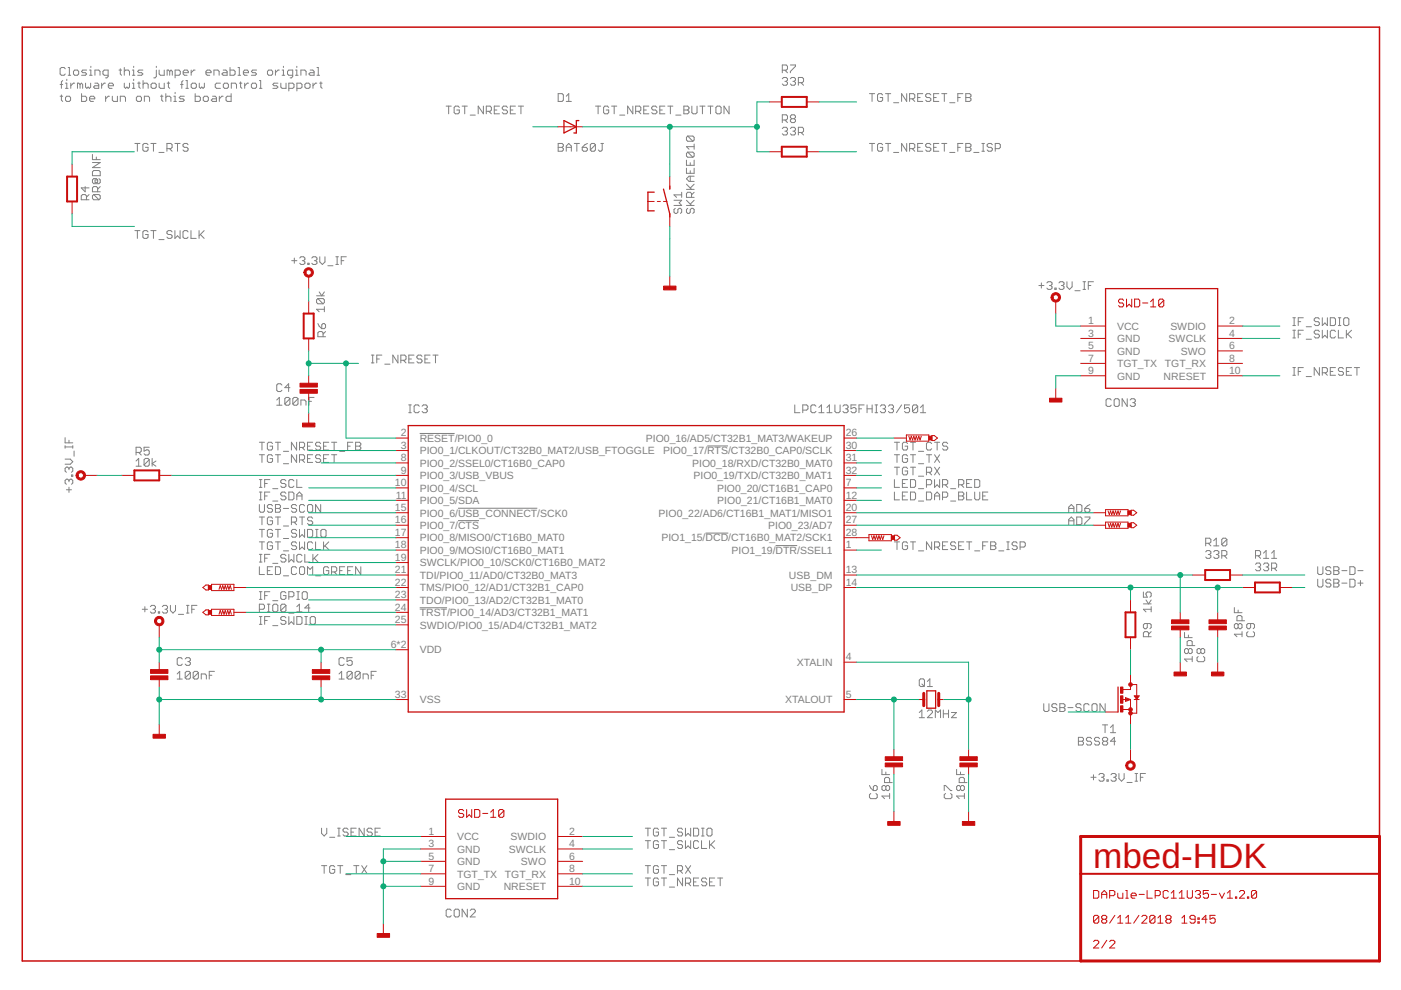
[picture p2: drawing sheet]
<svg xmlns="http://www.w3.org/2000/svg" width="297mm" height="210mm" viewBox="0 0 297 210" stroke-linecap="round" stroke-linejoin="round" font-family="sans-serif">
<defs><g id="words">
<text font-size="7.5" fill="#c90d0c" x="231.8" y="184">mbed-HDK</text>
<g font-size="2.2" fill="#808080">
<text x="230.7" y="68.8">1</text>
<text x="230.7" y="71.4">3</text>
<text x="236.8" y="69.9">VCC</text>
<text x="248.1" y="69.9">SWDIO</text>
<text x="260.6" y="68.8">2</text>
<text x="260.6" y="71.4">4</text>
<text x="230.7" y="74">5</text>
<text x="230.7" y="76.7">7</text>
<text x="236.8" y="72.6">GND</text>
<text x="236.8" y="75.2">GND</text>
<text x="236.8" y="77.8">TGT_TX</text>
<text x="247" y="77.8">TGT_RX</text>
<text x="247.8" y="72.6">SWCLK</text>
<text x="250.4" y="75.2">SWO</text>
<text x="260.6" y="74">6</text>
<text x="260.6" y="76.7">8</text>
<text x="230.7" y="79.3">9</text>
<text x="236.8" y="80.5">GND</text>
<text x="246.7" y="80.5">NRESET</text>
<text x="260.6" y="79.3">10</text>
<text x="85" y="92.5">2</text>
<text x="85" y="95.1">3</text>
<text x="89" y="93.7">RESET/PIO0_0</text>
<text x="136.9" y="93.7">PIO0_16/AD5/CT32B1_MAT3/WAKEUP</text>
<text x="179.3" y="92.5">26</text>
<text x="179.3" y="95.1">30</text>
<text x="85" y="97.8">8</text>
<text x="85" y="100.4">9</text>
<text x="89" y="96.3">PIO0_1/CLKOUT/CT32B0_MAT2/USB_FTOGGLE</text>
<text x="89" y="99">PIO0_2/SSEL0/CT16B0_CAP0</text>
<text x="89" y="101.6">PIO0_3/USB_VBUS</text>
<text x="140.6" y="96.3">PIO0_17/RTS/CT32B0_CAP0/SCLK</text>
<text x="146.8" y="99">PIO0_18/RXD/CT32B0_MAT0</text>
<text x="147" y="101.6">PIO0_19/TXD/CT32B0_MAT1</text>
<text x="179.3" y="97.8">31</text>
<text x="179.3" y="100.4">32</text>
<text x="83.7" y="103.1">10</text>
<text x="83.9" y="105.7">11</text>
<text x="89" y="104.2">PIO0_4/SCL</text>
<text x="89" y="106.9">PIO0_5/SDA</text>
<text x="152" y="104.2">PIO0_20/CT16B1_CAP0</text>
<text x="152.1" y="106.9">PIO0_21/CT16B1_MAT0</text>
<text x="179.3" y="103.1">7</text>
<text x="179.3" y="105.7">12</text>
<text x="83.7" y="108.3">15</text>
<text x="83.7" y="111">16</text>
<text x="83.7" y="113.6">17</text>
<text x="89" y="109.5">PIO0_6/USB_CONNECT/SCK0</text>
<text x="89" y="112.1">PIO0_7/CTS</text>
<text x="139.6" y="109.5">PIO0_22/AD6/CT16B1_MAT1/MISO1</text>
<text x="162.9" y="112.2">PIO0_23/AD7</text>
<text x="179.3" y="108.3">20</text>
<text x="179.3" y="111">27</text>
<text x="179.3" y="113.6">28</text>
<text x="83.7" y="116.3">18</text>
<text x="83.7" y="118.9">19</text>
<text x="89" y="114.8">PIO0_8/MISO0/CT16B0_MAT0</text>
<text x="89" y="117.4">PIO0_9/MOSI0/CT16B0_MAT1</text>
<text x="140.2" y="114.8">PIO1_15/DCD/CT16B0_MAT2/SCK1</text>
<text x="155.1" y="117.4">PIO1_19/DTR/SSEL1</text>
<text x="179.3" y="116.3">1</text>
<text x="83.7" y="121.5">21</text>
<text x="83.7" y="124.2">22</text>
<text x="89" y="120.1">SWCLK/PIO0_10/SCK0/CT16B0_MAT2</text>
<text x="89" y="122.7">TDI/PIO0_11/AD0/CT32B0_MAT3</text>
<text x="89" y="125.3">TMS/PIO0_12/AD1/CT32B1_CAP0</text>
<text x="167.3" y="122.7">USB_DM</text>
<text x="167.6" y="125.4">USB_DP</text>
<text x="179.3" y="121.5">13</text>
<text x="179.3" y="124.2">14</text>
<text x="83.7" y="126.8">23</text>
<text x="83.7" y="129.5">24</text>
<text x="89" y="128">TDO/PIO0_13/AD2/CT32B1_MAT0</text>
<text x="89" y="130.6">TRST/PIO0_14/AD3/CT32B1_MAT1</text>
<text x="82.9" y="137.4">6*2</text>
<text x="83.7" y="132.1">25</text>
<text x="89" y="133.3">SWDIO/PIO0_15/AD4/CT32B1_MAT2</text>
<text x="89" y="138.5">VDD</text>
<text x="168.9" y="141.2">XTALIN</text>
<text x="179.3" y="140">4</text>
<text x="83.7" y="147.9">33</text>
<text x="89" y="149.1">VSS</text>
<text x="166.5" y="149.1">XTALOUT</text>
<text x="179.3" y="147.9">5</text>
<text x="90.8" y="177">1</text>
<text x="90.8" y="179.6">3</text>
<text x="96.9" y="178.1">VCC</text>
<text x="108.2" y="178.1">SWDIO</text>
<text x="120.7" y="177">2</text>
<text x="120.7" y="179.6">4</text>
<text x="90.8" y="182.3">5</text>
<text x="90.8" y="184.9">7</text>
<text x="96.9" y="180.8">GND</text>
<text x="96.9" y="183.4">GND</text>
<text x="107.9" y="180.8">SWCLK</text>
<text x="110.4" y="183.4">SWO</text>
<text x="120.7" y="182.3">6</text>
<text x="120.7" y="184.9">8</text>
<text x="90.8" y="187.5">9</text>
<text x="96.9" y="186.1">TGT_TX</text>
<text x="96.9" y="188.7">GND</text>
<text x="106.8" y="188.7">NRESET</text>
<text x="107" y="186.1">TGT_RX</text>
<text x="120.7" y="187.5">10</text>
</g>
</g></defs>
<g fill="none" stroke="#808080" stroke-width=".21">
<path d="M12.7 17.9h.6M13.3 17.1l-.3 .3v1.3M13.8 14.6l-.2-.3h-.6l-.3 .3v1.1l.3 .3h.6l.2-.3M13.9 17.6h.3v1.1M13.9 18.7h.5M14.2 16.8v.3M14.5 14.3h.2v1.7M14.5 16h.5M15 17.6v1.1M15.8 17.6h-.2l-.6 .6M15.9 14.9h.5l.3 .2v.6l-.3 .3h-.5l-.3-.3v-.6zM17 17.9l-.3-.3h-.3v1.1"/>
<path d="M17 17.9v.8M17 17.9l.3-.3 .2 .3v.8M17.3 19.9v1.6h.8l.3-.3v-.5l-.3-.3h-.8M18.1 17.6v.9l.3 .2 .3-.2 .2 .2 .3-.2v-.9M18.4 14.9h-.9l-.2 .2 .2 .3h.6l.3 .3-.3 .3h-.8M19 16h.5M19 14.9h.3v1.1M19.3 14.1v.2M20.1 17.6h.6l.2 .3v.8h-.8l-.3-.2 .3-.3h.8M20.1 16v-1.1h.8l.3 .2v.9M21.5 17.6v1.1M22.4 17.6h-.3l-.6 .6"/>
<path d="M22.9 16h-.8l-.3-.3v-.6l.3-.2h.8v1.3l-.3 .3h-.2M23 18.2h1v-.3l-.2-.3h-.6l-.2 .3v.6l.2 .2h.6M25.2 14.9h.6M25.5 14.6v1.1l.3 .3M26.4 15.1l.2-.2h.6l.3 .2v.9M26.4 14.3v1.7M26.4 17.6v.9l.2 .2 .3-.2 .3 .2 .3-.2v-.9M28.1 16h.5M28.1 14.9h.2v1.1M28.1 17.6h.2v1.1M28.1 18.7h.5M28.3 14.1v.2"/>
<path d="M28.3 16.8v.3M29.2 17.6h.5M29.5 17.4v1.1l.2 .2M30.3 14.9h-.8l-.3 .2 .3 .3h.5l.3 .3-.3 .3h-.8M30.3 17.9l.3-.3h.6l.2 .3v.8M30.3 17.1v1.6M32 17.9l.3-.3h.6l.2 .3v.6l-.2 .2h-.6l-.3-.2zM33.1 14.9v1.3l-.2 .3h-.3M33.1 14.1v.2M33.7 14.9v.8l.3 .3h.8v-1.1M33.7 17.6v.9l.3 .2h.8v-1.1M35.2 19.9v1.6"/>
<path d="M35.4 17.6h.6M35.7 17.4v1.1l.3 .2M36 15.1l-.3-.2h-.3v1.1M36 15.1v.9M36 15.1l.3-.2 .2 .2v.9M37.1 16h.9l.2-.3v-.6l-.2-.2h-.9v1.6M37.1 19.6v.3M38.3 17.9h.5M38.8 17.1l-.3 .3v1.3M38.8 15.4h1.1v-.3l-.2-.2h-.6l-.3 .2v.6l.3 .3h.6M39.4 18.7h.5M39.4 17.1h.3v1.6"/>
<path d="M40.5 14.9v1.1M40.8 17.6h.6l.2 .3v.6l-.2 .2h-.6l-.3-.2v-.6zM41.4 14.9h-.3l-.6 .5M41.4 19.9v1.6h.8l.3-.3v-.5l-.3-.3h-.8M42.2 17.6v.9l.3 .2 .3-.2 .3 .2 .2-.2v-.9M43.7 15.4h1v-.3l-.2-.2h-.6l-.2 .2v.6l.2 .3h.6M45.4 16v-1.1h.8l.3 .2v.9M46.7 17.6h-.8l-.3 .3v.6l.3 .2h.8M47.3 14.9h.6l.3 .2v.9h-.9l-.2-.3 .2-.3h.9M47.6 17.6h.6l.2 .3v.6l-.2 .2h-.6l-.3-.2v-.6zM48.8 14.3v1.7h.8l.2-.3v-.6l-.2-.2h-.8M49 19.9v1.6h-.8l-.3-.3v-.5l.3-.3h.8"/>
<path d="M49 18.7v-1.1h.9l.2 .3v.8M50.5 14.3h.2v1.7M50.5 16h.5M50.8 17.6h.5M51 17.4v1.1l.3 .2M51.6 15.4h1.1v-.3l-.3-.2h-.5l-.3 .2v.6l.3 .3h.5M51.9 17.6v1.1M52.7 17.6h-.3l-.5 .6M53.6 17.6h.5l.3 .3v.6l-.3 .2h-.5l-.3-.2v-.6zM54.4 14.9h-.8l-.3 .2 .3 .3h.5l.3 .3-.3 .3h-.8M55 18.7h.5M55 17.1h.3v1.6"/>
<path d="M56.7 15.1l.3-.2h.5l.3 .2v.6l-.3 .3h-.5l-.3-.3zM58.4 14.9v1.1M58.9 17.6h-.8l-.3 .3 .3 .3h.6l.2 .3-.2 .2h-.9M59.2 14.9h-.3l-.5 .5M59.5 17.6v.9l.3 .2h.8v-1.1M59.8 16h.6M59.8 14.9h.3v1.1M60.1 14.1v.2M61.2 18.7h.9l.2-.2v-.6l-.2-.3h-.9v1.7M62.1 16h-.9l-.2-.3v-.6l.2-.2h.9v1.3l-.3 .3h-.3M62.7 16h.5M62.7 14.9h.2v1.1"/>
<path d="M62.9 14.1v.2M62.9 18.7h.9l.2-.2v-.6l-.2-.3h-.9v1.7M63.8 16v-1.1h.8l.3 .2v.9M64.9 17.6h.6l.2 .3v.6l-.2 .2h-.6l-.3-.2v-.6zM65.8 14.9h.5l.3 .2v.9h-.8l-.3-.3 .3-.3h.8M66.4 17.6v1.1M67.2 17.6h-.3l-.5 .6M67.2 14.3h.3v1.7M67.2 16h.6M67.8 17.6h.5M68 17.4v1.1l.3 .2M118.3 19.9h.9l.2 .2v1.1l-.2 .3h-.9z"/>
<path d="M165.9 16.7l.2-.3h.6l.3 .3v.3l-.3 .3M165.9 14.9h.8l.3-.3v-.5l-.3-.3h-.8v1.6M166.4 17.3h.3M166.4 14.9l.6 .5M166.7 17.3l.3 .2v.3l-.3 .3h-.6l-.2-.3M167.6 16.7l.3-.3h.5l.3 .3v.3l-.3 .3M167.6 13.8h1.1v.3l-1.1 1.1v.2M168.1 17.3h.3M168.4 17.3l.3 .2v.3l-.3 .3h-.5l-.3-.3M169.3 17.5h.8l.3-.2v-.6l-.3-.3h-.8v1.7M169.8 17.5l.6 .6M184.3 19.9h1.1"/>
<path d="M184.9 19.9v1.6M187.7 19.9h1.1M188.3 19.9v1.6M192.2 19.9v1.6l-1-1.6v1.6M195.6 19.9h-1v1.6h1M199.1 19.9h-1.1v1.6h1.1M199.7 19.9h1M200.2 19.9v1.6M204.2 19.9h-1.1v1.6M204.8 19.9h.8l.3 .2v.3l-.3 .3 .3 .3v.2l-.3 .3h-.8zM12.7 20.4h.6M13 20.1v1.1l.3 .3"/>
<path d="M14.2 20.4h.5l.3 .3v.5l-.3 .3h-.5l-.3-.3v-.5zM18.1 39.6v1.1l-.9-.9h1.7M19 21h1.1v-.3l-.3-.3h-.5l-.3 .3v.5l.3 .3h.5M19.6 32.7v1.1h1.7M19.6 34.5h1.7l-1.7 1h1.7M19.9 36.2h1.1l.3 .2v.9h-1.7v-.9zM20.2 38.1h.5v.6h-.5zM20.4 33.3v.5M21 37.9l.3 .2v.6l-.3 .2h-1.1l-.3-.2v-.6l.3-.2h.5l.3 .2M21.3 39.6l-.6 .5M22.4 20.4v1.1M23.2 20.4h-.3l-.5 .6"/>
<path d="M23.8 20.4v.8l.3 .3h.8v-1.1M25.5 21.5v-1.1h.8l.3 .3v.8M28.6 30.4h1.1M29.1 30.4v1.7M29.2 20.4h.5l.3 .3v.5l-.3 .3h-.5l-.3-.3v-.5zM30.6 21.5v-1.1h.8l.3 .3v.8M31.4 30.7l-.3-.3h-.5l-.3 .3v1.1l.3 .3h.5l.3-.3v-.6h-.6M32 30.4h1.1M32.5 30.4v1.7M33.7 32.3h1.1M34 20.4h.6M34.3 20.1v1.1l.3 .3"/>
<path d="M35.2 20.7l.2-.3h.6l.2 .3v.8M35.4 31.5h.8l.3-.3v-.5l-.3-.3h-.8v1.7M35.9 31.5l.6 .6M36.9 20.4h.2v1.1M36.9 21.5h.5M37.1 30.4h1.1M37.6 30.4v1.7M39.1 20.4h-.8l-.3 .3 .3 .3h.5l.3 .2-.3 .3h-.8M39.9 30.7l-.3-.3h-.5l-.3 .3v.3l.3 .2h.5l.3 .3v.3l-.3 .3h-.5l-.3-.3M43.4 20.4h.5l.3 .3v.5l-.3 .3h-.5l-.3-.3v-.5zM45.1 20.4h.5l.3 .3v.8h-.8l-.3-.3 .3-.2h.8M46.5 20.4v1.1"/>
<path d="M47.3 20.4h-.3l-.5 .6M94.6 22.5h1.1M95.1 22.5v1.6M97.4 22.8l-.3-.3h-.5l-.3 .3v1.1l.3 .2h.5l.3-.2v-.6h-.6M98 22.5h1.1M98.5 22.5v1.6M99.7 24.4h1.1M102.5 22.5v1.6l-1.1-1.6v1.6M103.1 23.6h.8l.3-.3v-.5l-.3-.3h-.8v1.6M103.6 23.6l.6 .5M104.8 23.3h.5M105.9 22.5h-1.1v1.6h1.1"/>
<path d="M107.6 22.8l-.3-.3h-.5l-.3 .3v.3l.3 .2h.5l.3 .3v.3l-.3 .2h-.5l-.3-.2M108.2 23.3h.6M109.3 22.5h-1.1v1.6h1.1M109.9 22.5h1.1M110.4 22.5v1.6M118.3 30.4h.9l.2 .3v.3l-.2 .2 .2 .3v.3l-.2 .3h-.9zM118.3 31.2h.9M120.1 21.5h1M120.1 31.2h1M120.1 32.1v-1.1l.5-.6 .5 .6v1.1M120.1 20.4l.5-.5v1.6M121.8 30.4h1.1"/>
<path d="M122.3 30.4v1.7M123.4 31.2h.9l.2 .3v.3l-.2 .3h-.6l-.3-.3zM124.5 30.4l-.5 .3-.6 .5M126.2 30.7l-.2-.3h-.6l-.2 .3v1.1M126.2 30.7v1.1l-.2 .3h-.6l-.2-.3M126.2 30.7l-1 1.1M126.3 22.5h1.1M126.8 22.5v1.6M127.4 30.4h.6M127.7 30.4v1.4l-.3 .3h-.3l-.2-.3M129.1 22.8l-.3-.3h-.6l-.2 .3v1.1l.2 .2h.6l.3-.2v-.6h-.6M129.7 22.5h1.1"/>
<path d="M130.2 22.5v1.6M131.4 24.4h1.1M134.2 22.5v1.6l-1.1-1.6v1.6M134.8 23.6h.8l.3-.3v-.5l-.3-.3h-.8v1.6M135.3 23.6l.6 .5M136.5 23.3h.5M137.6 22.5h-1.1v1.6h1.1M139.3 22.8l-.3-.3h-.5l-.3 .3v.3l.3 .2h.5l.3 .3v.3l-.3 .2h-.5l-.3-.2M139.9 23.3h.5M141 22.5h-1.1v1.6h1.1M141.6 22.5h1.1M142.1 22.5v1.6"/>
<path d="M143.3 24.4h1.1M145 22.5h.8l.3 .3v.3l-.3 .2 .3 .3v.3l-.3 .2h-.8zM145 23.3h.8M145.5 34v1.1h1.7v-1.1M145.5 35.7v1h1.7v-1M145.5 39.1l1.1 1.1M145.8 28.9l-.3 .2v.6l.3 .3h1.1M145.8 32.3l-.3 .2v.6l.3 .2h1.1M145.8 28.9h1.1l.3 .2v.6l-.3 .3M145.8 32.3h1.1l.3 .2v.6l-.3 .2M145.8 32.3l1.1 1M145.8 28.9l1.1 1.1"/>
<path d="M146.3 34.5v.6M146.3 36.2v.5M146.3 37.4v1.1M146.7 22.5v1.4l.3 .2h.5l.3-.2v-1.4M147.2 30.5v1.1M147.2 39.1l-.9 .8M147.2 37.4h-1.1l-.6 .5 .6 .6h1.1M147.2 31.1h-1.7l.6 .5M148.4 22.5h1.1M148.9 22.5v1.6M150.1 22.5h1.1M150.6 22.5v1.6"/>
<path d="M151.8 22.8l.3-.3h.5l.3 .3v1.1l-.3 .2h-.5l-.3-.2zM154.6 22.5v1.6l-1.1-1.6v1.6M165.9 25.4h.8l.3-.2v-.6l-.3-.3h-.8v1.7M165.9 27.3l.2-.3h.6l.3 .3v.2l-.3 .3M166.4 27.8h.3M166.4 25.4l.6 .6M166.7 27.8l.3 .3v.3l-.3 .2h-.6l-.2-.2M167.6 27.3l.3-.3h.5l.3 .3v.2l-.3 .3M167.9 25.2l-.3-.3v-.3l.3-.3h.5l.3 .3v.3l-.3 .3M167.9 25.2l-.3 .2v.3l.3 .3h.5l.3-.3v-.3l-.3-.2M167.9 25.2h.5M168.1 27.8h.3"/>
<path d="M168.4 27.8l.3 .3v.3l-.3 .2h-.5l-.3-.2M169.3 28.1h.8l.3-.3v-.5l-.3-.3h-.8v1.6M169.8 28.1l.6 .5M184.3 30.4h1.1M184.9 30.4v1.7M187.1 20.1l-.2-.2h-.6l-.2 .2v1.1l.2 .3h.6l.2-.3v-.5h-.5M187.1 30.7l-.2-.3h-.6l-.2 .3v1.1l.2 .3h.6l.2-.3v-.6h-.5M187.7 30.4h1.1M188.3 30.4v1.7M189.5 32.3h1M189.5 21.8h1M192.2 30.4v1.7l-1-1.7v1.7"/>
<path d="M192.8 21h.9l.3-.3v-.6l-.3-.2h-.9v1.6M192.8 31.5h.9l.3-.3v-.5l-.3-.3h-.9v1.7M193.4 31.5l.6 .6M193.4 21l.6 .5M194.6 31.2h.5M194.6 20.7h.5M195.6 30.4h-1v1.7h1M197.4 20.1l-.3-.2h-.6l-.2 .2v.3l.2 .3h.6l.3 .3v.2l-.3 .3h-.6l-.2-.3M197.4 30.7l-.3-.3h-.6l-.2 .3v.3l.2 .2h.6l.3 .3v.3l-.3 .3h-.6l-.2-.3M198 31.2h.5M198 20.7h.5M199.1 30.4h-1.1v1.7h1.1"/>
<path d="M199.7 30.4h1M200.2 30.4v1.7M201.4 32.3h1.1M201.4 21.8h1.1M203.1 31.2h.5M203.1 20.7h.5M204.2 30.4h-1.1v1.7M204.8 30.4h.8l.3 .3v.3l-.3 .2 .3 .3v.3l-.3 .3h-.8zM204.8 31.2h.8M204.8 20.7h.8M206.5 32.3h1.1M208.2 30.4h.5"/>
<path d="M208.2 32.1h.5M208.4 30.4v1.7M210.4 30.7l-.3-.3h-.5l-.3 .3v.3l.3 .2h.5l.3 .3v.3l-.3 .3h-.5l-.3-.3M211 31.5h.8l.3-.3v-.5l-.3-.3h-.8v1.7M18.3 42.4v-.9l-.2-.2h-.6l-.3 .2v.9h1.7M18.9 41.3l-.6 .5M19.9 41.3h1.1l.3 .2v.6l-.3 .3M19.9 41.3l-.3 .2v.6l.3 .3h1.1M19.9 41.3l1.1 1.1M20.7 40.7v-.9l-.3-.2h-.5l-.3 .2v.9h1.7M28.6 48.9h1.1M29.1 48.9v1.6"/>
<path d="M31.4 49.2l-.3-.3h-.5l-.3 .3v1.1l.3 .2h.5l.3-.2v-.6h-.6M32 48.9h1.1M32.5 48.9v1.6M33.7 50.8h1.1M36.5 49.2l-.3-.3h-.5l-.3 .3v.2l.3 .3h.5l.3 .3v.3l-.3 .2h-.5l-.3-.2M37.1 48.9v1.6l.5-.5 .6 .5v-1.6M39.9 49.2l-.3-.3h-.5l-.3 .3v1.1l.3 .2h.5l.3-.2M40.5 48.9v1.6h1.1M42.2 48.9v1.6M42.5 49.7l.8 .8M43.3 48.9l-1.1 1.1M61.8 55.3h1.1"/>
<path d="M62.4 54.7v1.1M63.5 54.7l.3-.3h.6l.2 .3v.3l-.2 .3M64.1 55.3h.3M64.4 55.3l.2 .2v.3l-.2 .3h-.6l-.3-.3M65.3 55.8h.2v.3h-.2zM66.1 54.7l.3-.3h.5l.3 .3v.3l-.3 .3M66.7 55.3h.2M66.9 55.3l.3 .2v.3l-.3 .3h-.5l-.3-.3M67.8 54.4v1.1l.5 .6 .6-.6v-1.1M69.5 56.3h1.1M71.2 54.4h.6M71.2 56.1h.6"/>
<path d="M71.5 54.4v1.7M72.3 55.3h.6M73.4 54.4h-1.1v1.7M142.9 42.5h1.6l-.5 .5 .5 .6h-1.6M143.2 44.2l-.3 .2v.6l.3 .3h.2l.3-.3v-.6l.3-.2h.3l.2 .2v.6l-.2 .3M144.5 40.8v1M144.5 41.3h-1.6l.5 .5M145.5 43.6h1.7M145.5 42.5l1.1 1.1M145.5 40.2h1.7M145.8 44.2l-.3 .2v.6l.3 .3h.3l.2-.3v-.6l.3-.2h.3l.3 .2v.6l-.3 .3M146.6 41.8v-.8l-.3-.2h-.5l-.3 .2v.8h1.7"/>
<path d="M147.2 42.5l-.9 .8M147.2 40.8l-.6 .5M220.8 60v1.1M222 60l.2-.3h.6l.3 .3v.3l-.3 .2M224.5 60l.3-.3h.5l.3 .3v.3l-.3 .2M226.2 59.7v1.1l.6 .6 .5-.6v-1.1M229.6 59.7h.6M229.9 59.7v1.7M231.8 59.7h-1.1v1.7M67.1 62.7h1.7M67.4 63.3h1.1l.3 .3v.5l-.3 .3M67.4 63.3l-.3 .3v.5l.3 .3h1.1"/>
<path d="M67.4 63.3l1.1 1.1M67.4 68.6l.3 .6 .5 .5M67.7 61.9l.5 .8 .6-.8M68.2 68.9l.3-.3h.2l.3 .3v.5l-.3 .3h-.5zM68.5 71.4v-.8l-.3-.3h-.5l-.3 .3v.8h1.6M68.8 65.6h-1.7l.6 .5M68.8 65v1.1M69 70.3l-.5 .5M78.7 76.9h.6M78.7 75.3h.6M79 75.3v1.6M79.9 76.1h.5"/>
<path d="M81 75.3h-1.1v1.6M81.6 77.2h1.1M84.4 75.3v1.6l-1.1-1.6v1.6M85 76.4h.8l.3-.3v-.5l-.3-.3h-.8v1.6M85.5 76.4l.6 .5M86.7 76.1h.5M87.8 75.3h-1.1v1.6h1.1M89.5 75.6l-.3-.3h-.5l-.3 .3v.2l.3 .3h.5l.3 .3v.3l-.3 .2h-.5l-.3-.2M90.1 76.1h.5M91.2 75.3h-1.1v1.6h1.1M91.8 75.3h1.1M92.3 75.3v1.6"/>
<path d="M220.3 60.5h1M222.5 60.5h.3M222.8 60.5l.3 .3v.3l-.3 .3h-.6l-.2-.3M223.6 61.1h.3v.3h-.3zM225 60.5h.3M225.3 60.5l.3 .3v.3l-.3 .3h-.5l-.3-.3M227.9 61.6h1.1M229.6 61.4h.6M230.7 60.5h.6M274.1 79.6h.6M274.1 77.9h.6M274.1 71.6h.6"/>
<path d="M274.1 70h.6M274.1 69h.6M274.1 67.4h.6M274.4 67.4v1.6M274.4 70v1.6M274.4 77.9v1.7M275.3 78.8h.5M275.3 70.8h.5M275.3 68.2h.5M276.3 77.9h-1v1.7M276.3 67.4h-1v1.6M276.3 70h-1v1.6"/>
<path d="M276.9 79.8h1.1M276.9 71.9h1.1M276.9 69.3h1.1M279.7 67.6l-.2-.2h-.6l-.3 .2v.3l.3 .3h.6l.2 .3v.2l-.2 .3h-.6l-.3-.3M279.7 70.3l-.2-.3h-.6l-.3 .3v.3l.3 .2h.6l.2 .3v.3l-.2 .2h-.6l-.3-.2M279.7 77.9v1.7l-1.1-1.7v1.7M280.4 70v1.6l.5-.5 .5 .5v-1.6M280.4 79h.8l.2-.2v-.6l-.2-.3h-.8v1.7M280.4 67.4v1.6l.5-.5 .5 .5v-1.6M280.9 79l.5 .6M282 78.8h.6M282 67.4h.9l.2 .2v1.1l-.2 .3h-.9z"/>
<path d="M283.1 77.9h-1.1v1.7h1.1M283.1 70.3l-.2-.3h-.6l-.3 .3v1.1l.3 .2h.6l.2-.2M283.8 70v1.6h1M283.8 69h.5M283.8 67.4h.5M284 67.4v1.6M284.8 78.2l-.2-.3h-.6l-.2 .3v.3l.2 .3h.6l.2 .2v.3l-.2 .3h-.6l-.2-.3M284.9 67.6l.3-.2h.5l.3 .2v1.1l-.3 .3h-.5l-.3-.3zM285.5 78.8h.5M285.5 70v1.6M285.7 70.8l.9 .8M286.6 77.9h-1.1v1.7h1.1"/>
<path d="M286.6 70l-1.1 1.1M287.1 77.9h1.1M287.7 77.9v1.7M13.8 92.8v1.1h1.6M13.8 94.5v.5M13.8 97.3h1.1l.5 .6-.5 .5h-1.1M13.8 94.8h1.6M14.6 93.3v.6M14.6 99.3v.3M14.6 99.3l-.2-.3h-.3l-.3 .3v.6l.3 .2M14.6 99.3l.3-.3h.3l.2 .3v.6l-.2 .2M15.4 94.5v.5"/>
<path d="M15.7 95.6v1.1M28.9 97.7l.5-.5v1.6M28.9 98.8h1.1M28.9 95.9h.8l.3-.2v-.6l-.3-.3h-.8v1.7M29.4 95.9l.6 .6M31.6 97.5v1.1l-.2 .2h-.6l-.3-.2M31.6 94.8h-1.1v.9l.6-.3h.3l.2 .3v.5l-.2 .3h-.6l-.3-.3M31.6 97.5l-.2-.3h-.6l-.3 .3v1.1M31.6 97.5l-1.1 1.1M32.3 97.2v1.6M33.1 97.7l-.8 .6 .8 .5M55 96.4h1.1"/>
<path d="M55 93.8h1.1M55.5 93.8v1.6M55.5 96.4v1.6M57.8 96.7l-.3-.3h-.5l-.3 .3v1.1l.3 .2h.5l.3-.2v-.6h-.6M57.8 94l-.3-.2h-.5l-.3 .2v1.1l.3 .3h.5l.3-.3v-.5h-.6M58.4 96.4h1.1M58.4 93.8h1.1M58.7 84.8l.5-.5v1.6M58.7 85.9h1.1M58.9 93.8v1.6M58.9 96.4v1.6M59.8 81.6l-.3-.2h-.6l-.2 .2v1.1l.2 .3h.6l.3-.3"/>
<path d="M60.1 98.3h1.1M60.1 95.7h1.1M61.5 84.5v1.1l-.3 .3h-.5l-.3-.3M61.5 84.5l-.3-.2h-.5l-.3 .2v1.1M61.5 84.5l-1.1 1.1M61.5 82.2h-1.1l.8-.8v1.6M62.9 93.8v1.6l-1.1-1.6v1.6M62.9 96.4v1.6l-1.1-1.6v1.6M63.2 84.5l-.3-.2h-.5l-.3 .2v1.1M63.2 84.5v1.1l-.3 .3h-.5l-.3-.3M63.2 84.5l-1.1 1.1M63.5 97.5h.8l.3-.3v-.5l-.3-.3h-.8v1.6"/>
<path d="M63.5 94.9h.8l.3-.3v-.6l-.3-.2h-.8v1.6M63.8 85.9v-1.1h.8l.3 .3v.8M64.1 97.5l.5 .5M64.1 94.9l.5 .5M65.2 97.2h.5M65.2 94.6h.5M65.5 85.1h.5M66.3 96.4h-1.1v1.6h1.1M66.3 93.8h-1.1v1.6h1.1M66.6 84.3h-1.1v1.6M68 94l-.3-.2h-.5l-.3 .2v.3l.3 .3h.5l.3 .3v.2l-.3 .3h-.5l-.3-.3M68 96.7l-.3-.3h-.5l-.3 .3v.3l.3 .2h.5l.3 .3v.3l-.3 .2h-.5l-.3-.2"/>
<path d="M68.6 97.2h.6M68.6 94.6h.6M69.7 96.4h-1.1v1.6h1.1M69.7 93.8h-1.1v1.6h1.1M70.3 96.4h1.1M70.3 93.8h1.1M70.8 93.8v1.6M70.8 96.4v1.6M72 95.7h1.1M73.7 94.6h.6M74.8 93.8h-1.1v1.6M75.4 93.8h.8l.3 .2v.3l-.3 .3 .3 .3v.2l-.3 .3h-.8z"/>
<path d="M75.4 94.6h.8M86.7 87.5h.5M86.7 85.9h.5M86.9 85.9v1.6M88.9 86.1l-.3-.2h-.5l-.3 .2v1.1l.3 .3h.5l.3-.3M89 91.9h7.4M89.5 86.1l.3-.2h.5l.3 .2v.3l-.3 .3M90 86.7h.3M90.3 86.7l.3 .3v.2l-.3 .3h-.5l-.3-.3M149.9 94.6h4.4M168.5 85.9v1.6h1.1M170.2 87h.8l.3-.3v-.6l-.3-.2h-.8v1.6"/>
<path d="M173 86.1l-.3-.2h-.5l-.3 .2v1.1l.3 .3h.5l.3-.3M173.6 87.5h1.1M173.6 86.4l.6-.5v1.6M175.3 87.5h1.1M175.3 86.4l.6-.5v1.6M177 85.9v1.3l.3 .3h.5l.3-.3v-1.3M178.7 86.1l.3-.2h.5l.3 .2v.3l-.3 .3M179.3 86.7h.2M179.5 86.7l.3 .3v.2l-.3 .3h-.5l-.3-.3M181.5 85.9h-1.1v.8l.6-.3h.2l.3 .3v.5l-.3 .3h-.5l-.3-.3M182.1 86.7h.6M183.2 85.9h-1.1v1.6"/>
<path d="M183.8 86.7h1.1M183.8 85.9v1.6M184.9 85.9v1.6M185.5 87.5h.6M185.5 85.9h.6M185.8 85.9v1.6M186.6 86.1l.3-.2h.6l.2 .2v.3l-.2 .3M187.2 86.7h.3M187.5 86.7l.2 .3v.2l-.2 .3h-.6l-.3-.3M188.4 86.1l.2-.2h.6l.2 .2v.3l-.2 .3M188.9 86.7h.3M189.2 86.7l.2 .3v.2l-.2 .3h-.6l-.2-.3"/>
<path d="M189.6 96.4h1.1M189.6 99.1h1.1M189.6 93.8h1.1M190.2 93.8v1.6M190.2 96.4v1.6M190.2 99.1v1.6M191.2 85.9l-1.1 1.6M192.4 99.3l-.2-.2h-.6l-.3 .2v1.1l.3 .3h.6l.2-.3v-.5h-.5M192.4 96.7l-.2-.3h-.6l-.3 .3v1.1l.3 .2h.6l.2-.2v-.6h-.5M192.4 94l-.2-.2h-.6l-.3 .2v1.1l.3 .3h.6l.2-.3v-.5h-.5M192.8 85.9h-1v.8l.5-.3h.3l.2 .3v.5l-.2 .3h-.6l-.2-.3M193 96.4h1.1"/>
<path d="M193 99.1h1.1M193 93.8h1.1M193.6 93.8v1.6M193.6 96.4v1.6M193.6 99.1v1.6M194.6 86.1v1.1l-.3 .3h-.6l-.2-.3M194.6 86.1l-.3-.2h-.6l-.2 .2v1.1M194.6 86.1l-1.1 1.1M194.7 98.3h1.1M194.7 95.7h1.1M195.2 87.5h1.1M195.2 86.4l.5-.5v1.6"/>
<path d="M196.4 96.4h1.1M197 96.4v1.6M197.5 94l-.2-.2h-.6l-.3 .2v1.1l.3 .3h.6l.2-.3M198.1 96.4l1.1 1.6M198.1 99.1l1.1 1.6M198.1 93.8h1.1M198.7 93.8v1.6M199.2 96.4l-1.1 1.6M199.2 99.1l-1.1 1.6M200.9 94l-.2-.2h-.6l-.3 .2v.3l.3 .3h.6l.2 .3v.2l-.2 .3h-.6l-.3-.3M235.6 84.8l-.3-.3h-.5l-.3 .3v1.1l.3 .3h.5l.3-.3M236.5 84.5h.5l.3 .3v1.1l-.3 .3h-.5l-.3-.3v-1.1z"/>
<path d="M239 84.5v1.7l-1.1-1.7v1.7M239.6 84.8l.3-.3h.5l.3 .3v.3l-.3 .3M240.2 85.4h.2M240.4 85.4l.3 .2v.3l-.3 .3h-.5l-.3-.3M14.1 103.8h1.1M14.6 101.9v.3M14.6 103.3v1.1M14.6 101.9l-.2-.3h-.3l-.3 .3v.5l.3 .3M14.6 101.9l.3-.3h.3l.2 .3v.5l-.2 .3M15.2 100.7h.2v.3h-.2zM55 117.5h.5M55 107v1.3l.3 .3h.5l.3-.3v-1.3"/>
<path d="M55 103.3h.5M55 101.7h.5M55 119.2h.5M55 106h.5M55 104.3h.5M55 114.9h1.1M55 112.2h1.1M55 109.6h1.1M55.3 101.7v1.6M55.3 104.3v1.7M55.3 117.5v1.7M55.5 109.6v1.7"/>
<path d="M55.5 112.2v1.7M55.5 114.9v1.6M56.1 118.3h.6M56.1 102.5h.6M56.1 105.2h.6M57.2 117.5h-1.1v1.7M57.2 101.7h-1.1v1.6M57.2 104.3h-1.1v1.7M57.8 109.9l-.3-.3h-.5l-.3 .3v1.1l.3 .3h.5l.3-.3v-.6h-.6M57.8 107.3l-.3-.3h-.5l-.3 .3v.2l.3 .3h.5l.3 .3v.2l-.3 .3h-.5l-.3-.3M57.8 112.5l-.3-.3h-.5l-.3 .3v1.1l.3 .3h.5l.3-.3v-.5h-.6M57.8 115.2l-.3-.3h-.5l-.3 .3v1.1l.3 .2h.5l.3-.2v-.6h-.6"/>
<path d="M57.8 103.6h1.1M57.8 119.4h1.1M57.8 106.2h1.1M58.4 107h.8l.3 .3v.2l-.3 .3 .3 .3v.2l-.3 .3h-.8zM58.4 107.8h.8M58.4 114.9h1.1M58.4 112.2h1.1M58.4 109.6h1.1M58.9 109.6v1.7M58.9 112.2v1.7M58.9 114.9v1.6M60.1 107.8h1.1"/>
<path d="M60.1 116.8h1.1M60.1 114.2h1.1M60.1 111.5h1.1M60.6 102l-.3-.3h-.5l-.3 .3v.2l.3 .3h.5l.3 .3v.3l-.3 .2h-.5l-.3-.2M60.6 104.6l-.3-.3h-.5l-.3 .3v.3l.3 .3h.5l.3 .2v.3l-.3 .3h-.5l-.3-.3M60.6 117.8l-.3-.3h-.5l-.3 .3v.3l.3 .2h.5l.3 .3v.3l-.3 .3h-.5l-.3-.3M61.2 104.3h.8l.3 .3v1.1l-.3 .3h-.8zM61.2 117.5v1.7l.6-.6 .5 .6v-1.7M61.8 110.7h.8l.3-.3v-.5l-.3-.3h-.8v1.7M62.3 102l-.3-.3h-.5l-.3 .3v1.1l.3 .2h.5l.3-.2M62.3 110.7l.6 .6M62.9 115.2l-.3-.3h-.5l-.3 .3v.2l.3 .3h.5l.3 .3v.3l-.3 .2h-.5l-.3-.2"/>
<path d="M62.9 107.3l-.3-.3h-.5l-.3 .3v.2l.3 .3h.5l.3 .3v.2l-.3 .3h-.5l-.3-.3M62.9 112.5l-.3-.3h-.5l-.3 .3v.3l.3 .3h.5l.3 .2v.3l-.3 .3h-.5l-.3-.3M62.9 101.7v1.6h1.1M62.9 106v-1.1l.6-.6 .5 .6v1.1M62.9 105.2h1.1M63.5 112.2v1.7l.6-.6 .5 .6v-1.7M63.5 114.9v1.6l.6-.5 .5 .5v-1.6M63.5 109.6h1.1M64 117.8l-.2-.3h-.6l-.3 .3v1.1l.3 .3h.6l.2-.3M64.1 109.6v1.7M64.6 107.3l-.3-.3h-.5l-.3 .3v1l.3 .3h.5l.3-.3M64.6 117.5v1.7h1.1"/>
<path d="M65.2 107.3l.3-.3h.5l.3 .3v1l-.3 .3h-.5l-.3-.3zM65.2 112.2h.8l.3 .3v1.1l-.3 .3h-.8zM66.3 109.9l-.3-.3h-.5l-.3 .3v.3l.3 .2h.5l.3 .3v.3l-.3 .3h-.5l-.3-.3M66.3 115.2l-.3-.3h-.5l-.3 .3v1.1l.3 .2h.5l.3-.2M66.3 117.5v1.7M66.6 118.3l.8 .9M66.9 114.9v1.6h1.1M66.9 112.2h.5M66.9 113.9h.5M67.2 112.2v1.7M67.4 117.5l-1.1 1.1M68 107v1.6l-1.1-1.6v1.6"/>
<path d="M68.3 112.2h.6l.2 .3v1.1l-.2 .3h-.6l-.3-.3v-1.1zM68.6 114.9v1.6M68.9 115.7l.8 .8M69.7 114.9l-1.1 1.1M97.1 107.8h16.8M97.1 110.4h4.5M149.6 113h4.8M164.4 115.7h4.6M189.6 101.7v1.6h1.1M189.6 104.3v1.7h1.1M189.6 114.9h1.1M190.2 114.9v1.6"/>
<path d="M191.3 102.5h.6M191.3 105.2h.6M192.4 115.2l-.2-.3h-.6l-.3 .3v1.1l.3 .2h.6l.2-.2v-.6h-.5M192.4 101.7h-1.1v1.6h1.1M192.4 104.3h-1.1v1.7h1.1M193 101.7h.8l.3 .3v1.1l-.3 .2h-.8zM193 104.3h.8l.3 .3v1.1l-.3 .3h-.8zM193 114.9h1.1M193.6 114.9v1.6M194.7 101h1.1M194.7 103.6h1.1M194.7 106.2h1.1"/>
<path d="M194.7 116.8h1.1M196.4 104.3h.9l.2 .3v1.1l-.2 .3h-.9zM196.4 102.8h.9l.2-.3v-.5l-.2-.3h-.9v1.6M196.4 100.1h.9l.2-.2v-.6l-.2-.2h-.9v1.6M197 100.1l.5 .6M197.5 114.9v1.6l-1.1-1.6v1.6M198.1 101.7v1.6l.6-.5 .5 .5v-1.6M198.1 106v-1.1l.6-.6 .5 .6v1.1M198.1 116h.8l.3-.3v-.5l-.3-.3h-.8v1.6M198.1 105.2h1.1M198.7 116l.5 .5M199.8 102.8h.9l.2-.3v-.5l-.2-.3h-.9v1.6"/>
<path d="M199.8 105.4h.9l.2-.2v-.6l-.2-.3h-.9v1.7M199.8 115.7h.6M200.4 102.8l.5 .5M200.9 114.9h-1.1v1.6h1.1M201.5 103.6h1.1M201.5 106.2h1.1M202.6 115.2l-.2-.3h-.6l-.3 .3v.2l.3 .3h.6l.2 .3v.3l-.2 .2h-.6l-.3-.2M203.2 102.8h.9l.2-.3v-.5l-.2-.3h-.9v1.6M203.2 104.3h.9l.2 .3v.3l-.2 .3 .2 .2v.3l-.2 .3h-.9zM203.2 105.2h.9M203.2 115.7h.6M203.8 102.8l.5 .5"/>
<path d="M204.3 114.9h-1.1v1.6h1.1M204.9 102.5h.6M204.9 104.3v1.7h1.1M204.9 114.9h1.1M205.5 114.9v1.6M206 101.7h-1.1v1.6h1.1M206.7 101.7h.8l.2 .3v1.1l-.2 .2h-.8zM206.7 104.3v1.4l.2 .3h.6l.2-.3v-1.4M206.7 116.8h1M208.3 105.2h.6M208.3 115.7h.6M209.4 104.3h-1.1v1.7h1.1"/>
<path d="M209.4 114.9h-1.1v1.6M210 114.9h.9l.2 .3v.2l-.2 .3 .2 .3v.3l-.2 .2h-.9zM210 115.7h.9M211.8 116.8h1M213.4 114.9h.6M213.4 116.5h.6M213.7 114.9v1.6M215.7 115.2l-.3-.3h-.5l-.3 .3v.2l.3 .3h.5l.3 .3v.3l-.3 .2h-.5l-.3-.2M216.3 116h.8l.3-.3v-.5l-.3-.3h-.8v1.6M226.6 110.4h1.1M226.6 107.8h1.1M226.6 108.6v-1.1l.5-.5 .6 .5v1.1"/>
<path d="M226.6 111.3v-1.1l.5-.6 .6 .6v1.1M228.3 107h.8l.3 .3v1l-.3 .3h-.8zM228.3 109.6h.8l.3 .3v1.1l-.3 .3h-.8zM230 107.8h.8l.3 .3v.2l-.3 .3h-.5l-.3-.3zM230 109.6h1.1v.3l-1.1 1.1v.3M231.1 107l-1.1 .8M255.6 117l.3-.3h.6l.2 .3v.3l-.2 .3M255.6 115.2h.9l.2-.3v-.5l-.2-.3h-.9v1.6M256.2 117.6h.3M256.2 115.2l.5 .5M256.5 117.6l.2 .2v.3l-.2 .3h-.6l-.3-.3M257.3 117l.3-.3h.5l.3 .3v.3l-.3 .3"/>
<path d="M257.3 114.6l.6-.5v1.6M257.3 115.7h1.1M257.9 117.6h.2M258.1 117.6l.3 .2v.3l-.3 .3h-.5l-.3-.3M259 117.8h.8l.3-.2v-.6l-.3-.3h-.8v1.7M259.6 117.8l.5 .6M260.1 114.4l-.3-.3h-.5l-.3 .3v1.1M260.1 114.4v1.1l-.3 .2h-.5l-.3-.2M260.1 114.4l-1.1 1.1M266.2 117.8h.8l.3-.2v-.6l-.3-.3h-.8v1.7M266.2 119.7l.3-.3h.5l.3 .3v.2l-.3 .3M266.7 117.8l.6 .6"/>
<path d="M267.9 118.4h1.1M267.9 119.7l.3-.3h.5l.3 .3v.2l-.3 .3M267.9 117.3l.5-.6v1.7M269.6 118.4h1.1M269.6 117.3l.5-.6v1.7M30.2 129.2h1.1M30.7 128.6v1.1M31.9 128.6l.3-.2h.5l.3 .2v.3l-.3 .3M32.4 129.2h.3M32.7 129.2l.3 .3v.2l-.3 .3h-.5l-.3-.3M33.6 129.7h.2v.3h-.2zM34.4 128.6l.3-.2h.5l.3 .2v.3l-.3 .3"/>
<path d="M35 129.2h.2M35.2 129.2l.3 .3v.2l-.3 .3h-.5l-.3-.3M36.1 128.4v1.1l.6 .5 .5-.5v-1.1M37.8 130.3h1.1M38.7 139.7l-.3-.3h-.6l-.2 .3v1.1l.2 .3h.6l.3-.3M39.3 139.7l.2-.3h.6l.3 .3v.3l-.3 .3M39.5 128.4h.6M39.5 130h.6M39.8 128.4v1.6M40.7 129.2h.5M41.8 128.4h-1.1v1.6M55 129.2h.8l.3-.3v-.5l-.3-.3h-.8v1.6"/>
<path d="M55 120.2v1.6h1.1M55 132.4h.5M55 130.7h.5M55 127.1h.5M55 125.5h.5M55.3 125.5v1.6M55.3 130.7v1.7M56.1 131.6h.6M56.1 126.3h.6M56.7 121h.5M56.7 129.7h.5M56.7 128.1h.5"/>
<path d="M57 128.1v1.6M57.2 125.5h-1.1v1.6M57.2 130.7h-1.1v1.7M57.8 120.2h-1.1v1.6h1.1M57.8 128.4l.3-.3h.5l.3 .3v1.1l-.3 .2h-.5l-.3-.2zM57.8 132.7h1.1M57.8 127.4h1.1M58.4 120.2h.8l.3 .2v1.1l-.3 .3h-.8zM60.1 122.1h1.1M60.6 125.7l-.3-.2h-.5l-.3 .2v1.1l.3 .3h.5l.3-.3v-.5h-.5M60.6 128.4l-.3-.3h-.5l-.3 .3v1.1M60.6 131l-.3-.3h-.5l-.3 .3v.3l.3 .3h.5l.3 .2v.3l-.3 .3h-.5l-.3-.3"/>
<path d="M60.6 128.4v1.1l-.3 .2h-.5l-.3-.2M60.6 128.4l-1.1 1.1M61.2 126.5h.8l.3-.2v-.6l-.3-.2h-.8v1.6M61.2 130.7v1.7l.6-.6 .5 .6v-1.7M61.2 130h1.1M62.9 120.4l-.3-.2h-.5l-.3 .2v1.1l.3 .3h.5l.3-.3M62.9 130.7h.9l.2 .3v1.1l-.2 .3h-.9zM62.9 129.7h1.1M62.9 128.6l.6-.5v1.6M62.9 127.1h.6M62.9 125.5h.6M63.2 125.5v1.6"/>
<path d="M63.5 120.4l.3-.2h.5l.3 .2v1.1l-.3 .3h-.5l-.3-.3zM64.3 125.5h.6l.3 .2v1.1l-.3 .3h-.6l-.2-.3v-1.1zM64.6 132.4h.6M64.6 130.7h.6M64.9 130.7v1.7M65.2 121.8v-1.6l.5 .5 .6-.5v1.6M65.7 128.9h-1.1l.8-.8v1.6M65.8 131l.2-.3h.6l.3 .3v1.1l-.3 .3h-.6l-.2-.3zM66.9 122.1h1.1M69.7 120.4l-.3-.2h-.5l-.3 .2v1.1l.3 .3h.5l.3-.3v-.5h-.5M70.3 121.3h.8l.3-.3v-.6l-.3-.2h-.8v1.6M70.8 121.3l.6 .5"/>
<path d="M72 121h.5M73 139.7l-.3-.3h-.5l-.3 .3v1.1l.3 .3h.5l.3-.3M73.1 120.2h-1.1v1.6h1.1M73.7 121h.6M74.7 139.4h-1.1v.9l.5-.3h.3l.3 .3v.5l-.3 .3h-.5l-.3-.3M74.8 120.2h-1.1v1.6h1.1M76.5 120.2v1.6l-1.1-1.6v1.6M89 128.9h5.8M242.4 125.5v1.1h.8l-.2-.5v-.3l.2-.3h.6l.3 .3v.5l-.3 .3M242.4 128h1.7M243 127.2l.5 .8 .6-.8M243.2 132.2v.8l-.2 .3h-.3l-.3-.3v-.5l.3-.3h1.1l.3 .3v.5l-.3 .3"/>
<path d="M243.5 135v-.8l-.3-.3h-.5l-.3 .3v.8h1.7M244.1 129.2h-1.7l.6 .5M244.1 128.6v1.1M244.1 133.9l-.6 .6M251.1 134.1v1.1h1.7M252 137.8l-.3-.3h-.3l-.3 .3v.5l.3 .3h.3l.3-.3M252 137.8l.2-.3h.3l.3 .3v.5l-.3 .3h-.3l-.2-.3M252 134.6v.6M252 137.8v.5M252.8 139.7h-1.7l.6 .6M252.8 136.9v-.8l-.3-.3h-.5l-.3 .3v.8h1.6M252.8 139.2v1.1"/>
<path d="M254 139.2l-.2 .3v.5l.2 .3h1.1l.3-.3v-.5l-.3-.3M254.6 137.8l-.3-.3h-.3l-.2 .3v.5l.2 .3h.3l.3-.3M254.6 137.8l.3-.3h.2l.3 .3v.5l-.3 .3h-.2l-.3-.3M254.6 137.8v.5M261.7 128.8v1.1h1.6M262.5 132.5l.3-.3h.3l.2 .3v.5l-.2 .3h-.3l-.3-.3M262.5 132.5l-.2-.3h-.3l-.3 .3v.5l.3 .3h.3l.2-.3M262.5 129.3v.6M262.5 132.5v.5M263.3 134.5h-1.6l.6 .5M263.3 131.6v-.8l-.2-.3h-.6l-.2 .3v.8h1.6M263.3 133.9v1.1"/>
<path d="M264.6 133.9l-.3 .3v.5l.3 .3h1.1l.3-.3v-.5l-.3-.3M265.2 132.2v.8l-.3 .3h-.3l-.3-.3v-.5l.3-.3h1.1l.3 .3v.5l-.3 .3M266.7 120.2h.3M267 120.2l.3 .3v.3l-.3 .2h-.5l-.3-.2M268.4 120.2h.3M268.7 120.2l.3 .3v.3l-.3 .2h-.5l-.3-.2M269.6 120.5h.8l.3-.3v-.5l-.3-.3h-.8v1.6M270.1 120.5l.6 .5M279.4 120.2v1.3l.3 .3h.5l.3-.3v-1.3M279.4 122.8v1.4l.3 .3h.5l.3-.3v-1.4M282.2 120.4l-.3-.2h-.5l-.3 .2v.3l.3 .3h.5l.3 .3v.2l-.3 .3h-.5l-.3-.3M282.2 123.1l-.3-.3h-.5l-.3 .3v.3l.3 .2h.5l.3 .3v.3l-.3 .3h-.5l-.3-.3"/>
<path d="M282.8 121h.8M282.8 122.8h.8l.3 .3v.3l-.3 .2 .3 .3v.3l-.3 .3h-.8zM282.8 123.6h.8M282.8 120.2h.8l.3 .2v.3l-.3 .3 .3 .3v.2l-.3 .3h-.8zM284.5 121h1.1M284.5 123.6h1.1M286.2 122.8h.8l.3 .3v1.1l-.3 .3h-.8zM286.2 120.2h.8l.3 .2v1.1l-.3 .3h-.8zM287.9 121h1.1M287.9 123.6h1.1M288.4 123.1v1.1M37.6 142.9l.5-.6v1.7"/>
<path d="M37.6 144h1.1M39.8 140.3h.3M40.1 140.3l.3 .2v.3l-.3 .3h-.6l-.2-.3M40.4 142.6v1.1l-.3 .3h-.6l-.2-.3M40.4 142.6l-.3-.3h-.6l-.2 .3v1.1M40.4 142.6l-1.1 1.1M42.1 142.6v1.1l-.3 .3h-.6l-.2-.3M42.1 142.6l-.3-.3h-.6l-.2 .3v1.1M42.1 142.6l-1.1 1.1M42.7 144v-1.1h.8l.3 .3v.8M44.4 143.2h.5M45.5 142.3h-1.1v1.7"/>
<path d="M71.9 144h1.1M71.9 142.9l.5-.6v1.7M74.7 142.6l-.3-.3h-.5l-.3 .3v1.1M74.7 142.6v1.1l-.3 .3h-.5l-.3-.3M74.7 142.6l-1.1 1.1M76.4 142.6v1.1l-.3 .3h-.5l-.3-.3M76.4 142.6l-.3-.3h-.5l-.3 .3v1.1M76.4 142.6l-1.1 1.1M77 144v-1.1h.8l.3 .3v.8M78.7 143.2h.5M79.8 142.3h-1.1v1.7M194.9 144.2l.3-.3h.5l.3 .3v1.1l-.3 .3h-.5l-.3-.3z"/>
<path d="M194.9 151.1l.6-.6v1.7M194.9 152.2h1.1M195.5 145l.5 .6M196.6 150.8l.3-.3h.5l.3 .3v.3l-1.1 1.1h1.1M196.6 145.6h1.1M196.6 144.5l.5-.6v1.7M198.3 152.2v-1.7l.6 .6 .5-.6v1.7M200 150.5v1.7M200 151.3h1.1M201.1 150.5v1.7M201.7 151.1h1.1l-1.1 1.1h1.1M221.3 149.2v1.4l.3 .3h.5l.3-.3v-1.4"/>
<path d="M224.1 149.5l-.3-.3h-.5l-.3 .3v.3l.3 .2h.5l.3 .3v.3l-.3 .3h-.5l-.3-.3M224.7 149.2h.8l.3 .3v.3l-.3 .2 .3 .3v.3l-.3 .3h-.8zM224.7 150h.8M226.4 150h1.1M228.6 156.3h.9l.2 .3v.3l-.2 .3 .2 .2v.3l-.2 .3h-.9zM228.6 157.2h.9M229.2 149.5l-.3-.3h-.5l-.3 .3v.3l.3 .2h.5l.3 .3v.3l-.3 .3h-.5l-.3-.3M230.9 149.5l-.3-.3h-.5l-.3 .3v1.1l.3 .3h.5l.3-.3M231.4 156.6l-.2-.3h-.6l-.3 .3v.3l.3 .3h.6l.2 .2v.3l-.2 .3h-.6l-.3-.3M231.5 149.5l.3-.3h.5l.3 .3v1.1l-.3 .3h-.5l-.3-.3zM233.1 156.6l-.2-.3h-.6l-.2 .3v.3l.2 .3h.6l.2 .2v.3l-.2 .3h-.6l-.2-.3M233.7 153.7h1.1"/>
<path d="M234 157.2l-.3-.3v-.3l.3-.3h.6l.2 .3v.3l-.2 .3M234 157.2l-.3 .2v.3l.3 .3h.6l.2-.3v-.3l-.2-.2M234 157.2h.6M234.3 153.7v1.6M234.3 149.2v1.7l-1.1-1.7v1.7M235.4 154.2l.6-.5v1.6M235.4 155.3h1.1M236.5 157.2h-1.1l.9-.9v1.7M68.2 175.6v1.1l.5 .5 .6-.5v-1.1M69.9 177.5h1.1M71.6 175.6h.5M71.6 177.2h.5"/>
<path d="M71.9 175.6v1.6M73.8 175.9l-.3-.3h-.5l-.3 .3v.2l.3 .3h.5l.3 .3v.3l-.3 .2h-.5l-.3-.2M74.4 176.4h.6M75.5 175.6h-1.1v1.6h1.1M77.2 175.6v1.6l-1.1-1.6v1.6M78.9 175.9l-.2-.3h-.6l-.3 .3v.2l.3 .3h.6l.2 .3v.3l-.2 .2h-.6l-.3-.2M79.5 176.4h.6M80.6 175.6h-1.1v1.6h1.1M136.8 175.6h1.1M136.8 178.2h1.1M137.4 175.6v1.6M137.4 178.2v1.7"/>
<path d="M139.6 175.9l-.3-.3h-.5l-.3 .3v1.1l.3 .2h.5l.3-.2v-.6h-.5M139.6 178.5l-.3-.3h-.5l-.3 .3v1.1l.3 .3h.5l.3-.3v-.5h-.5M140.2 175.6h1.1M140.2 178.2h1.1M140.8 175.6v1.6M140.8 178.2v1.7M141.9 177.5h1.1M144.7 175.9l-.2-.3h-.6l-.3 .3v.2l.3 .3h.6l.2 .3v.3l-.2 .2h-.6l-.3-.2M144.7 178.5l-.2-.3h-.6l-.3 .3v.3l.3 .3h.6l.2 .2v.3l-.2 .3h-.6l-.3-.3M145.3 175.6v1.6l.6-.5 .5 .5v-1.6M145.3 178.2v1.7l.6-.6 .5 .6v-1.7M147 175.6h.8l.3 .3v1.1l-.3 .2h-.8z"/>
<path d="M148.1 178.5l-.3-.3h-.5l-.3 .3v1.1l.3 .3h.5l.3-.3M148.7 178.2v1.7h1.1M148.7 175.6h.6M148.7 177.2h.6M149 175.6v1.6M150.2 175.6h.5l.3 .3v1.1l-.3 .2h-.5l-.3-.2v-1.1zM150.4 178.2v1.7M150.7 179.1l.8 .8M151.5 178.2l-1.1 1.1M184.3 166.5l.3 .6 .6 .5M184.6 168.2l-.3 .3v.6l.3 .2h1.1l.3-.2v-.6l-.3-.3M185.2 166.8l.2-.3h.3l.3 .3v.5l-.3 .3h-.5z"/>
<path d="M187 163.1v1.1h1.6M187.8 166.8l.3-.3h.2l.3 .3v.5l-.3 .3h-.2l-.3-.3M187.8 166.8l-.3-.3h-.2l-.3 .3v.5l.3 .3h.2l.3-.3M187.8 163.7v.5M187.8 166.8v.5M188.6 165.9v-.8l-.3-.3h-.5l-.3 .3v.8h1.7M188.6 168.8h-1.6l.5 .5M188.6 168.2v1.1M200.2 167.6v-1.1h.3l1 1.1h.3M200.5 168.2l-.3 .3v.6l.3 .2h1l.3-.2v-.6l-.3-.3M202.8 163.1v1.1h1.7M203.6 166.8l-.2-.3h-.3l-.3 .3v.5l.3 .3h.3l.2-.3"/>
<path d="M203.6 166.8l.3-.3h.3l.3 .3v.5l-.3 .3h-.3l-.3-.3M203.6 163.7v.5M203.6 166.8v.5M204.5 168.8h-1.7l.6 .5M204.5 165.9v-.8l-.3-.3h-.6l-.2 .3v.8h1.6M204.5 168.2v1.1M231.3 164.8h1.1M231.8 164.3v1.1M233 164.3l.3-.3h.5l.3 .3v.2l-.3 .3M233.5 164.8h.3M233.8 164.8l.3 .3v.3l-.3 .2h-.5l-.3-.2M234.7 165.4h.3v.2h-.3z"/>
<path d="M235.5 164.3l.3-.3h.6l.2 .3v.2l-.2 .3M236.1 164.8h.3M236.4 164.8l.2 .3v.3l-.2 .2h-.6l-.3-.2M237.2 164v1.1l.6 .5 .5-.5v-1.1M239 165.9h1M240.6 164h.6M240.6 165.6h.6M240.9 164v1.6M241.8 164.8h.5M242.9 164h-1.1v1.6M68.2 183.5h1.1M68.7 183.5v1.7"/>
<path d="M71 183.8l-.3-.3h-.5l-.3 .3v1.1l.3 .3h.5l.3-.3v-.6h-.6M71.6 183.5h1.1M72.1 183.5v1.7M73.3 185.4h1.1M75 183.5h1.1M75.5 183.5v1.7M76.7 183.5l1.1 1.7M77.8 183.5l-1.1 1.7M95.7 193l-.3-.2h-.5l-.3 .2v1.1l.3 .3h.5l.3-.3M96.6 192.8h.5l.3 .2v1.1l-.3 .3h-.5l-.3-.3v-1.1zM99.1 192.8v1.6l-1.1-1.6v1.6M99.7 193l.3-.2h.5l.3 .2v.3l-1.1 1.1h1.1"/>
<path d="M136.8 183.5h1.1M136.8 186.2h1.1M137.4 183.5v1.7M137.4 186.2v1.6M139.6 183.8l-.3-.3h-.5l-.3 .3v1.1l.3 .3h.5l.3-.3v-.6h-.5M139.6 186.4l-.3-.2h-.5l-.3 .2v1.1l.3 .3h.5l.3-.3v-.5h-.5M140.2 183.5h1.1M140.2 186.2h1.1M140.8 183.5v1.7M140.8 186.2v1.6M141.9 185.4h1.1M141.9 188.1h1.1"/>
<path d="M141.9 180.1h1.1M143.6 184.6h.9l.2-.3v-.5l-.2-.3h-.9v1.7M144.2 184.6l.5 .6M144.7 186.2v1.6l-1.1-1.6v1.6M145.3 183.5l1.1 1.7M145.3 187.3h.9l.2-.3v-.6l-.2-.2h-.9v1.6M145.9 187.3l.5 .5M146.4 183.5l-1.1 1.7M147 187h.6M148.1 186.2h-1.1v1.6h1.1M149.8 186.4l-.2-.2h-.6l-.3 .2v.3l.3 .3h.6l.2 .3v.2l-.2 .3h-.6l-.3-.3M150.4 187h.6"/>
<path d="M151.5 186.2h-1.1v1.6h1.1M152.1 186.2h1.1M152.7 186.2v1.6"/>
</g>
<path d="M14.2 37.4h2.1v5.3h-2.1zM165.8 20.6h5.2v2.1h-5.2zM165.8 31.1h5.2v2.1h-5.2zM64.4 66.5h2.1v5.3h-2.1zM28.5 99.7h5.3v2.2h-5.3zM238.6 129.8h2.1v5.3h-2.1zM255.5 120.9h5.3v2.1h-5.3zM266.1 123.5h5.3v2.1h-5.3zM229.1 185.3h63.4" fill="none" stroke="#c90d0c" stroke-width=".42"/>
<g fill="none" stroke="#c90d0c" stroke-width=".21">
<path d="M15.3 34.8v2.6M118.2 26.9h5.3M142 37.4v2.7M163.1 21.6h2.7M163.1 32.2h2.7M171 21.6h2.7M171 32.2h2.7M15.3 42.7v2.7M65.4 58.6v2.6M137.4 42.7h1.3M139.4 42.7h.6M140.7 42.7h.7"/>
<path d="M142 45.4v2.6M142 58.6v2.6M65.4 63.8v2.7M65.4 71.8v2.6M65.4 79.7v1.6M223.8 63.8v2.7M229.1 69.1h5.3M229.1 71.8h5.3M229.1 74.4h5.3M229.1 77h5.3M229.1 79.7h5.3M238.2 63.7l-.2-.3h-.6l-.2 .3v.3l.2 .2h.6l.2 .3v.3l-.2 .3h-.6l-.2-.3"/>
<path d="M238.8 63.4v1.7l.6-.6 .5 .6v-1.7M240.6 63.4h.8l.2 .3v1.1l-.2 .3h-.8zM242.3 64.2h1.1M243.9 65.1h1.1M243.9 64l.6-.6v1.7M246.7 63.7l-.2-.3h-.6l-.2 .3v1.1M246.7 63.7v1.1l-.2 .3h-.6l-.2-.3M246.7 63.7l-1 1.1M258.2 69.1h5.2M258.2 71.8h5.2M258.2 74.4h5.2M258.2 77h5.2"/>
<path d="M258.2 79.7h5.2M65.4 83.4v1.6M65.4 87.6v2.6M83.9 92.9h2.7M83.9 95.5h2.7M83.9 98.1h2.7M179 92.9h2.6M179 95.5h2.6M179 98.1h2.6M189.5 92.9h2.7M192.2 92.2h4.7v1.3h-4.7zM192.7 92.5l.3 .8 .2-.8 .3 .8 .2-.8 .3 .8 .3-.8 .2 .8 .3-.8 .3 .8 .2-.8"/>
<path d="M197.6 92.4h.5l.7 .5-.7 .5h-.5zM223.8 82.3v2.7M17.9 100.8h2.7M25.8 100.8h2.7M33.8 100.8h2.6M83.9 100.8h2.7M83.9 103.4h2.7M83.9 106.1h2.7M83.9 108.7h2.7M83.9 111.4h2.7M83.9 114h2.7M83.9 116.6h2.7"/>
<path d="M83.9 119.3h2.7M179 100.8h2.6M179 103.4h2.6M179 106.1h2.6M179 108.7h2.6M179 111.4h2.6M179 114h5.2M179 116.6h2.6M184.2 113.3h4.8v1.4h-4.8zM184.8 113.6l.2 .8 .3-.8 .3 .8 .2-.8 .3 .8 .3-.8 .2 .8 .3-.8 .3 .8 .2-.8M189.7 113.5h.5l.6 .5-.6 .5h-.5zM231.8 108.7h2.6"/>
<path d="M231.8 111.4h2.6M234.4 108.1h4.8v1.3h-4.8zM234.4 110.7h4.8v1.3h-4.8zM234.9 111l.3 .8 .3-.8 .2 .8 .3-.8 .2 .8 .3-.8 .3 .8 .2-.8 .3 .8 .3-.8M234.9 108.3l.3 .8 .3-.8 .2 .8 .3-.8 .2 .8 .3-.8 .3 .8 .2-.8 .3 .8 .3-.8M239.8 108.2h.5l.7 .5-.7 .5h-.5zM239.8 110.8h.5l.7 .6-.7 .5h-.5zM33.8 132.5v2.6M43 124.6l.7-.6h.5v1.1h-.5zM43 129.8l.7-.5h.5v1.1h-.5zM44.9 123.9h4.7v1.3h-4.7zM44.9 129.2h4.7v1.3h-4.7z"/>
<path d="M46.4 130.2l.3-.8 .3 .8 .2-.8 .3 .8 .3-.8 .2 .8 .3-.8 .2 .8 .3-.8 .3 .8M46.4 124.9l.3-.7 .3 .7 .2-.7 .3 .7 .3-.7 .2 .7 .3-.7 .2 .7 .3-.7 .3 .7M49.6 124.6h2.6M49.6 129.8h2.6M83.9 137.8h2.7M83.9 121.9h2.7M83.9 124.6h2.7M83.9 127.2h2.7M83.9 129.8h2.7M83.9 132.5h2.7M179 121.9h2.6M179 124.6h2.6"/>
<path d="M239.7 127.2v2.6M239.7 135.1v2.7M250.2 129.8v1.6M250.2 133.5v1.6M252.9 121.9h2.6M258.2 129.8v1.6M258.2 133.5v1.6M260.8 121.9h2.6M263.4 124.6h2.7M271.4 124.6h2.6M33.8 140.4v1.6M33.8 144.1v1.6"/>
<path d="M33.8 153.6v2.6M68.1 140.4v1.6M68.1 144.1v1.6M83.9 148.3h2.7M179 140.4h2.6M179 148.3h2.6M189.5 158.9v1.6M194.8 148.3h1.1M199 148.3h1.1M205.4 158.9v1.6M234.4 151h2.6M238.1 148.3h1.6"/>
<path d="M238.1 150.4h1.6M238.6 147.9l1.1 .4-1.1 .4zM239.7 143v3.2h-1.6M239.7 148.3v5.3M239.7 158.9v2.6M239.7 145.1h1.3v6.1h-1.3M240.5 148.3h1M240.5 147.5h1l-.5 .8zM250.2 140.4v2.6M258.2 140.4v2.6M89.2 177.4h5.3M98.3 171.9l-.3-.3h-.5l-.3 .3v.3l.3 .3h.5l.3 .2v.3l-.3 .3h-.5l-.3-.3"/>
<path d="M98.9 171.6v1.7l.6-.6 .5 .6v-1.7M100.6 171.6h.9l.2 .3v1.1l-.2 .3h-.9zM102.3 172.5h1.1M104 173.3h1.1M104 172.2l.6-.6v1.7M106.8 171.9l-.2-.3h-.6l-.3 .3v1.1M106.8 171.9v1.1l-.2 .3h-.6l-.3-.3M106.8 171.9l-1.1 1.1M118.2 177.4h5.3M189.5 162.6v1.5M189.5 172.1v2.6M205.4 162.6v1.5"/>
<path d="M205.4 172.1v2.6M81.3 195.8v2.7M89.2 180h5.3M89.2 182.6h5.3M89.2 185.3h5.3M89.2 187.9h5.3M118.2 180h5.3M118.2 182.6h5.3M118.2 185.3h5.3M118.2 187.9h5.3M231.9 188.8h.8l.3 .3v1.1l-.3 .2h-.8zM231.9 199.6l.2-.2h.6l.3 .2v.3l-1.1 1.1h1.1"/>
<path d="M233 194.4l-.3-.3h-.6l-.2 .3v1.1M233 194.4v1.1l-.3 .2h-.6l-.2-.2M233 194.4l-1.1 1.1M233.6 190.4v-1l.5-.6 .6 .6v1M233.6 189.6h1.1M233.8 194.9l-.2-.3v-.2l.2-.3h.6l.3 .3v.2l-.3 .3M233.8 194.9l-.2 .3v.3l.2 .2h.6l.3-.2v-.3l-.3-.3M233.8 194.9h.6M234.7 199.4l-1.1 1.6M235.3 189.9h.8l.3-.3v-.5l-.3-.3h-.8v1.6M235.3 199.6l.2-.2h.6l.3 .2v.3l-1.1 1.1h1.1M236.4 194.1l-1.1 1.6"/>
<path d="M237 189.4v.8l.2 .2h.9v-1M237 195.7h1.1M237 194.6l.5-.5v1.6M238.7 190.4h.5M238.7 188.8h.3v1.6M238.7 195.7h1.1M238.7 194.6l.5-.5v1.6M239.8 189.9h1.1v-.3l-.3-.2h-.5l-.3 .2v.6l.3 .2h.5M241.5 194.1l-1.1 1.6M241.5 189.6h1.1M242.1 194.4l.3-.3h.5l.3 .3v.2l-1.1 1.1h1.1M243.2 188.8v1.6h1.1"/>
<path d="M244.9 194.4l-.3-.3h-.5l-.3 .3v1.1M244.9 194.4v1.1l-.3 .2h-.5l-.3-.2M244.9 194.4l-1.1 1.1M244.9 189.9h.8l.3-.3v-.5l-.3-.3h-.8v1.6M245.5 194.6l.5-.5v1.6M245.5 195.7h1.1M247.5 194.9l-.3-.3v-.2l.3-.3h.5l.3 .3v.2l-.3 .3M247.5 194.9l-.3 .3v.3l.3 .2h.5l.3-.2v-.3l-.3-.3M247.5 194.9h.5M247.7 189.1l-.3-.3h-.5l-.3 .3v1.1l.3 .2h.5l.3-.2M248.3 190.4h1.1M248.3 189.4l.6-.6v1.6"/>
<path d="M250 190.4h1.1M250 189.4l.6-.6v1.6M250.6 195.7h1.1M250.6 194.6l.5-.5v1.6M251.7 188.8v1.4l.3 .2h.5l.3-.2v-1.4M253.4 194.9h-.8l-.3-.3v-.2l.3-.3h.5l.3 .3v1.1l-.3 .2h-.5l-.3-.2M253.4 189.1l.3-.3h.5l.3 .3v.3l-.3 .2M254 189.6h.2M254 195.5h.3v.2h-.3zM254 194.6h.3v.3h-.3zM254.2 189.6l.3 .3v.3l-.3 .2h-.5l-.3-.2M255.9 194.9h-1.1l.9-.8v1.6"/>
<path d="M256.2 188.8h-1.1v.8l.6-.2h.2l.3 .2v.6l-.3 .2h-.5l-.3-.2M256.8 189.6h1.1M257.6 194.1h-1.1v.8l.6-.3h.3l.2 .3v.6l-.2 .2h-.6l-.3-.2M258.5 189.4l.6 1 .5-1M260.2 190.4h1.1M260.2 189.4l.6-.6v1.6M261.9 190.2h.3v.2h-.3zM262.8 189.1l.3-.3h.5l.3 .3v.3l-1.1 1h1.1M264.5 190.2h.3v.2h-.3zM266.4 189.1v1.1l-.3 .2h-.5l-.3-.2M266.4 189.1l-.3-.3h-.5l-.3 .3v1.1M266.4 189.1l-1.1 1.1"/>
</g>
<g fill="#c90d0c" stroke="#c90d0c" stroke-width=".21">
<path d="M63.6 81.3h3.7v.8h-3.7z"/>
<path d="M63.6 82.6h3.7v.8h-3.7z"/>
<path d="M64.1 89.7h2.7v.8h-2.7z"/>
<path d="M187.7 160.4h3.7v.8h-3.7z"/>
<path d="M187.7 161.8h3.7v.8h-3.7z"/>
<path d="M203.5 160.4h3.7v.8h-3.7z"/>
<path d="M203.5 161.8h3.7v.8h-3.7z"/>
<path d="M188.2 174.2h2.6v.8h-2.6z"/>
<path d="M204 174.2h2.7v.8h-2.7z"/>
<path d="M256.3 131.4h3.7v.8h-3.7z"/>
<path d="M256.3 132.7h3.7v.8h-3.7z"/>
<path d="M248.4 131.4h3.7v.8h-3.7z"/>
<path d="M248.4 132.7h3.7v.8h-3.7z"/>
<path d="M256.9 142.5h2.6v.8h-2.6z"/>
<path d="M248.9 142.5h2.6v.8h-2.6z"/>
<path d="M237.6 145.7h.5v1.3h-.5z"/>
<path d="M237.6 149.6h.5v1.4h-.5z"/>
<path d="M237.6 147.5h.5v1.6h-.5z"/>
<path d="M31.9 142h3.7v.8h-3.7z"/>
<path d="M31.9 143.3h3.7v.8h-3.7z"/>
<path d="M66.2 142h3.7v.8h-3.7z"/>
<path d="M66.2 143.3h3.7v.8h-3.7z"/>
<path d="M32.4 155.7h2.7v.8h-2.7z"/>
<path d="M140.7 60.7h2.6v.8h-2.6z"/>
<path d="M80 197.9h2.6v.8h-2.6z"/>
<path d="M239.1 111h.7v.8h-.7z"/>
<path d="M239.1 108.3h.7v.8h-.7z"/>
<path d="M44.2 129.4h.7v.8h-.7z"/>
<path d="M222.5 84.4h2.6v.8h-2.6z"/>
<path d="M44.2 124.2h.7v.8h-.7z"/>
<path d="M196.9 92.5h.7v.8h-.7z"/>
<path d="M189 113.6h.7v.8h-.7z"/>
</g>
<path d="M119.6 25.6l2.6 1.3-2.6 1.3zM122.7 25.6h-.5v2.6h-.5M142 39.4v.7M138.7 40.7h-1.3v4h1.3M140.7 40.1l1.3 5.3v.6M234.4 61.2h23.8v21.1h-23.8zM86.6 90.2h92.4v60.8h-92.4zM196.5 146.5h1.9v3.7h-1.9zM237 145.7v5.3M239.2 148.3l-.4 .1v-.2l.5 .1M240.7 147.7h.6l-.3 .4zM94.5 169.4h23.7v21.1h-23.7z" fill="none" stroke="#c90d0c" stroke-width=".28"/>
<path d="M195.9 147v2.6M199 147v2.6M229.1 177.4h63.4v26.4h-63.4z" fill="none" stroke="#c90d0c" stroke-width=".63"/>
<g fill="#c90d0c" stroke="#c90d0c" stroke-width=".21">
<path d="M64.6 57.2a1.01 1.01 0 0 1 1.7 0 1.01 1.01 0 0 1-.5 1.5 1.01 1.01 0 0 1-1.4-.9h.5a.58 .58 0 0 1 .7-.6 .58 .58 0 0 1 .3 .9 .58 .58 0 0 1-1-.1v-.2h-.5z" fill-rule="evenodd"/>
<path d="M16.5 100a1 1 0 0 1 1.5 .4 1 1 0 0 1-.7 1.4 1 1 0 0 1-1.2-1h.5a.58 .58 0 0 1 .8-.5 .58 .58 0 0 1 .1 1 .58 .58 0 0 1-.9-.3v-.2h-.5z" fill-rule="evenodd"/>
<path d="M238.9 161.7a1.01 1.01 0 0 1 1.6 0 1.01 1.01 0 0 1-.5 1.6 1.01 1.01 0 0 1-1.3-1h.4a.59 .59 0 0 1 .8-.5 .59 .59 0 0 1 .2 1 .59 .59 0 0 1-1-.3v-.2h-.4z" fill-rule="evenodd"/>
<path d="M33.2 130.9a1 1 0 0 1 1.5 .4 1 1 0 0 1-.7 1.4 1 1 0 0 1-1.2-1h.4a.58 .58 0 0 1 .8-.5 .58 .58 0 0 1 .1 1 .58 .58 0 0 1-.9-.3v-.2h-.4z" fill-rule="evenodd"/>
<path d="M223.2 62.2a1 1 0 0 1 1.5 .4 1 1 0 0 1-.6 1.4 1 1 0 0 1-1.3-.9h.5a.58 .58 0 0 1 .8-.6 .58 .58 0 0 1 .1 1 .58 .58 0 0 1-.9-.3v-.1h-.5z" fill-rule="evenodd"/>
<circle cx="239.7" cy="151.2" r=".38"/>
<circle cx="239.7" cy="150.4" r=".38"/>
<circle cx="239.7" cy="145.1" r=".38"/>
</g>
<path d="M292.5 177.4v-171.6h-287.8v198h224.4" fill="none" stroke="#c90d0c" stroke-width=".32"/>
<g fill="none" stroke="#0dab76" stroke-width=".21">
<path d="M28.5 32.2h-13.2v2.6M113 26.9h5.2M123.5 26.9h37M142 26.9v10.5M163.1 21.6h-2.6v10.6h2.6M173.7 32.2h7.9M173.7 21.6h7.9M15.3 45.4v2.6h13.2M142 48v10.6M65.4 61.2v2.6M65.4 74.4v5.3M65.4 77h10.6"/>
<path d="M73.4 77v15.9h10.5M223.8 66.5v2.6h5.3M229.1 79.7h-5.3v2.6M263.4 79.7h8M263.4 69.1h8M263.4 71.8h8M65.4 85v2.6M65.4 95.5h18.5M68.1 98.1h15.8M181.6 98.1h5.3M181.6 92.9h7.9M181.6 95.5h5.3"/>
<path d="M20.6 100.8h5.2M36.4 100.8h47.5M65.4 108.7h18.5M65.4 103.4h18.5M65.4 119.3h18.5M65.4 106.1h18.5M65.4 116.6h18.5M65.4 114h18.5M65.4 111.4h18.5M181.6 100.8h5.3M181.6 108.7h50.2M181.6 103.4h5.3"/>
<path d="M181.6 106.1h5.3M181.6 116.6h5.3M181.6 111.4h50.2M33.8 135.1v5.3M33.8 137.8h50.1M52.2 124.6h31.7M52.2 129.8h31.7M65.4 121.9h18.5M65.4 132.5h18.5M65.4 127.2h18.5M68.1 137.8v2.6M181.6 121.9h71.3"/>
<path d="M181.6 124.6h81.8M239.7 124.6v2.6M239.7 137.8v5.2M250.2 121.9v7.9M250.2 135.1v5.3M258.2 124.6v5.2M258.2 135.1v5.3M263.4 121.9h13.2M274 124.6h2.6M33.8 148.3h50.1M33.8 145.7v7.9M68.1 145.7v2.6"/>
<path d="M181.6 140.4h23.8v18.5M181.6 148.3h13.2M189.5 148.3v10.6M200.1 148.3h5.3M226.5 151h7.9M239.7 153.6v5.3M73.4 177.4h15.8M123.5 177.4h10.6M189.5 164.1v8M205.4 164.1v8M73.4 185.3h15.8M81.3 187.9h7.9"/>
<path d="M81.3 182.6h7.9M89.2 180h-7.9v15.8M123.5 180h10.6M123.5 187.9h10.6M123.5 185.3h10.6"/>
</g>
<g fill="#0dab76" stroke="#0dab76" stroke-width=".21">
<circle cx="33.8" cy="148.3" r=".53"/>
<circle cx="68.1" cy="148.3" r=".53"/>
<circle cx="81.3" cy="182.6" r=".53"/>
<circle cx="81.3" cy="187.9" r=".53"/>
<circle cx="33.8" cy="137.8" r=".53"/>
<circle cx="68.1" cy="137.8" r=".53"/>
<circle cx="189.5" cy="148.3" r=".53"/>
<circle cx="205.4" cy="148.3" r=".53"/>
<circle cx="250.2" cy="121.9" r=".53"/>
<circle cx="258.2" cy="124.6" r=".53"/>
<circle cx="239.7" cy="124.6" r=".53"/>
<circle cx="65.4" cy="77" r=".53"/>
<circle cx="73.4" cy="77" r=".53"/>
<circle cx="160.5" cy="26.9" r=".53"/>
<circle cx="142" cy="26.9" r=".53"/>
</g>
<use href="#words"/>
</svg>
